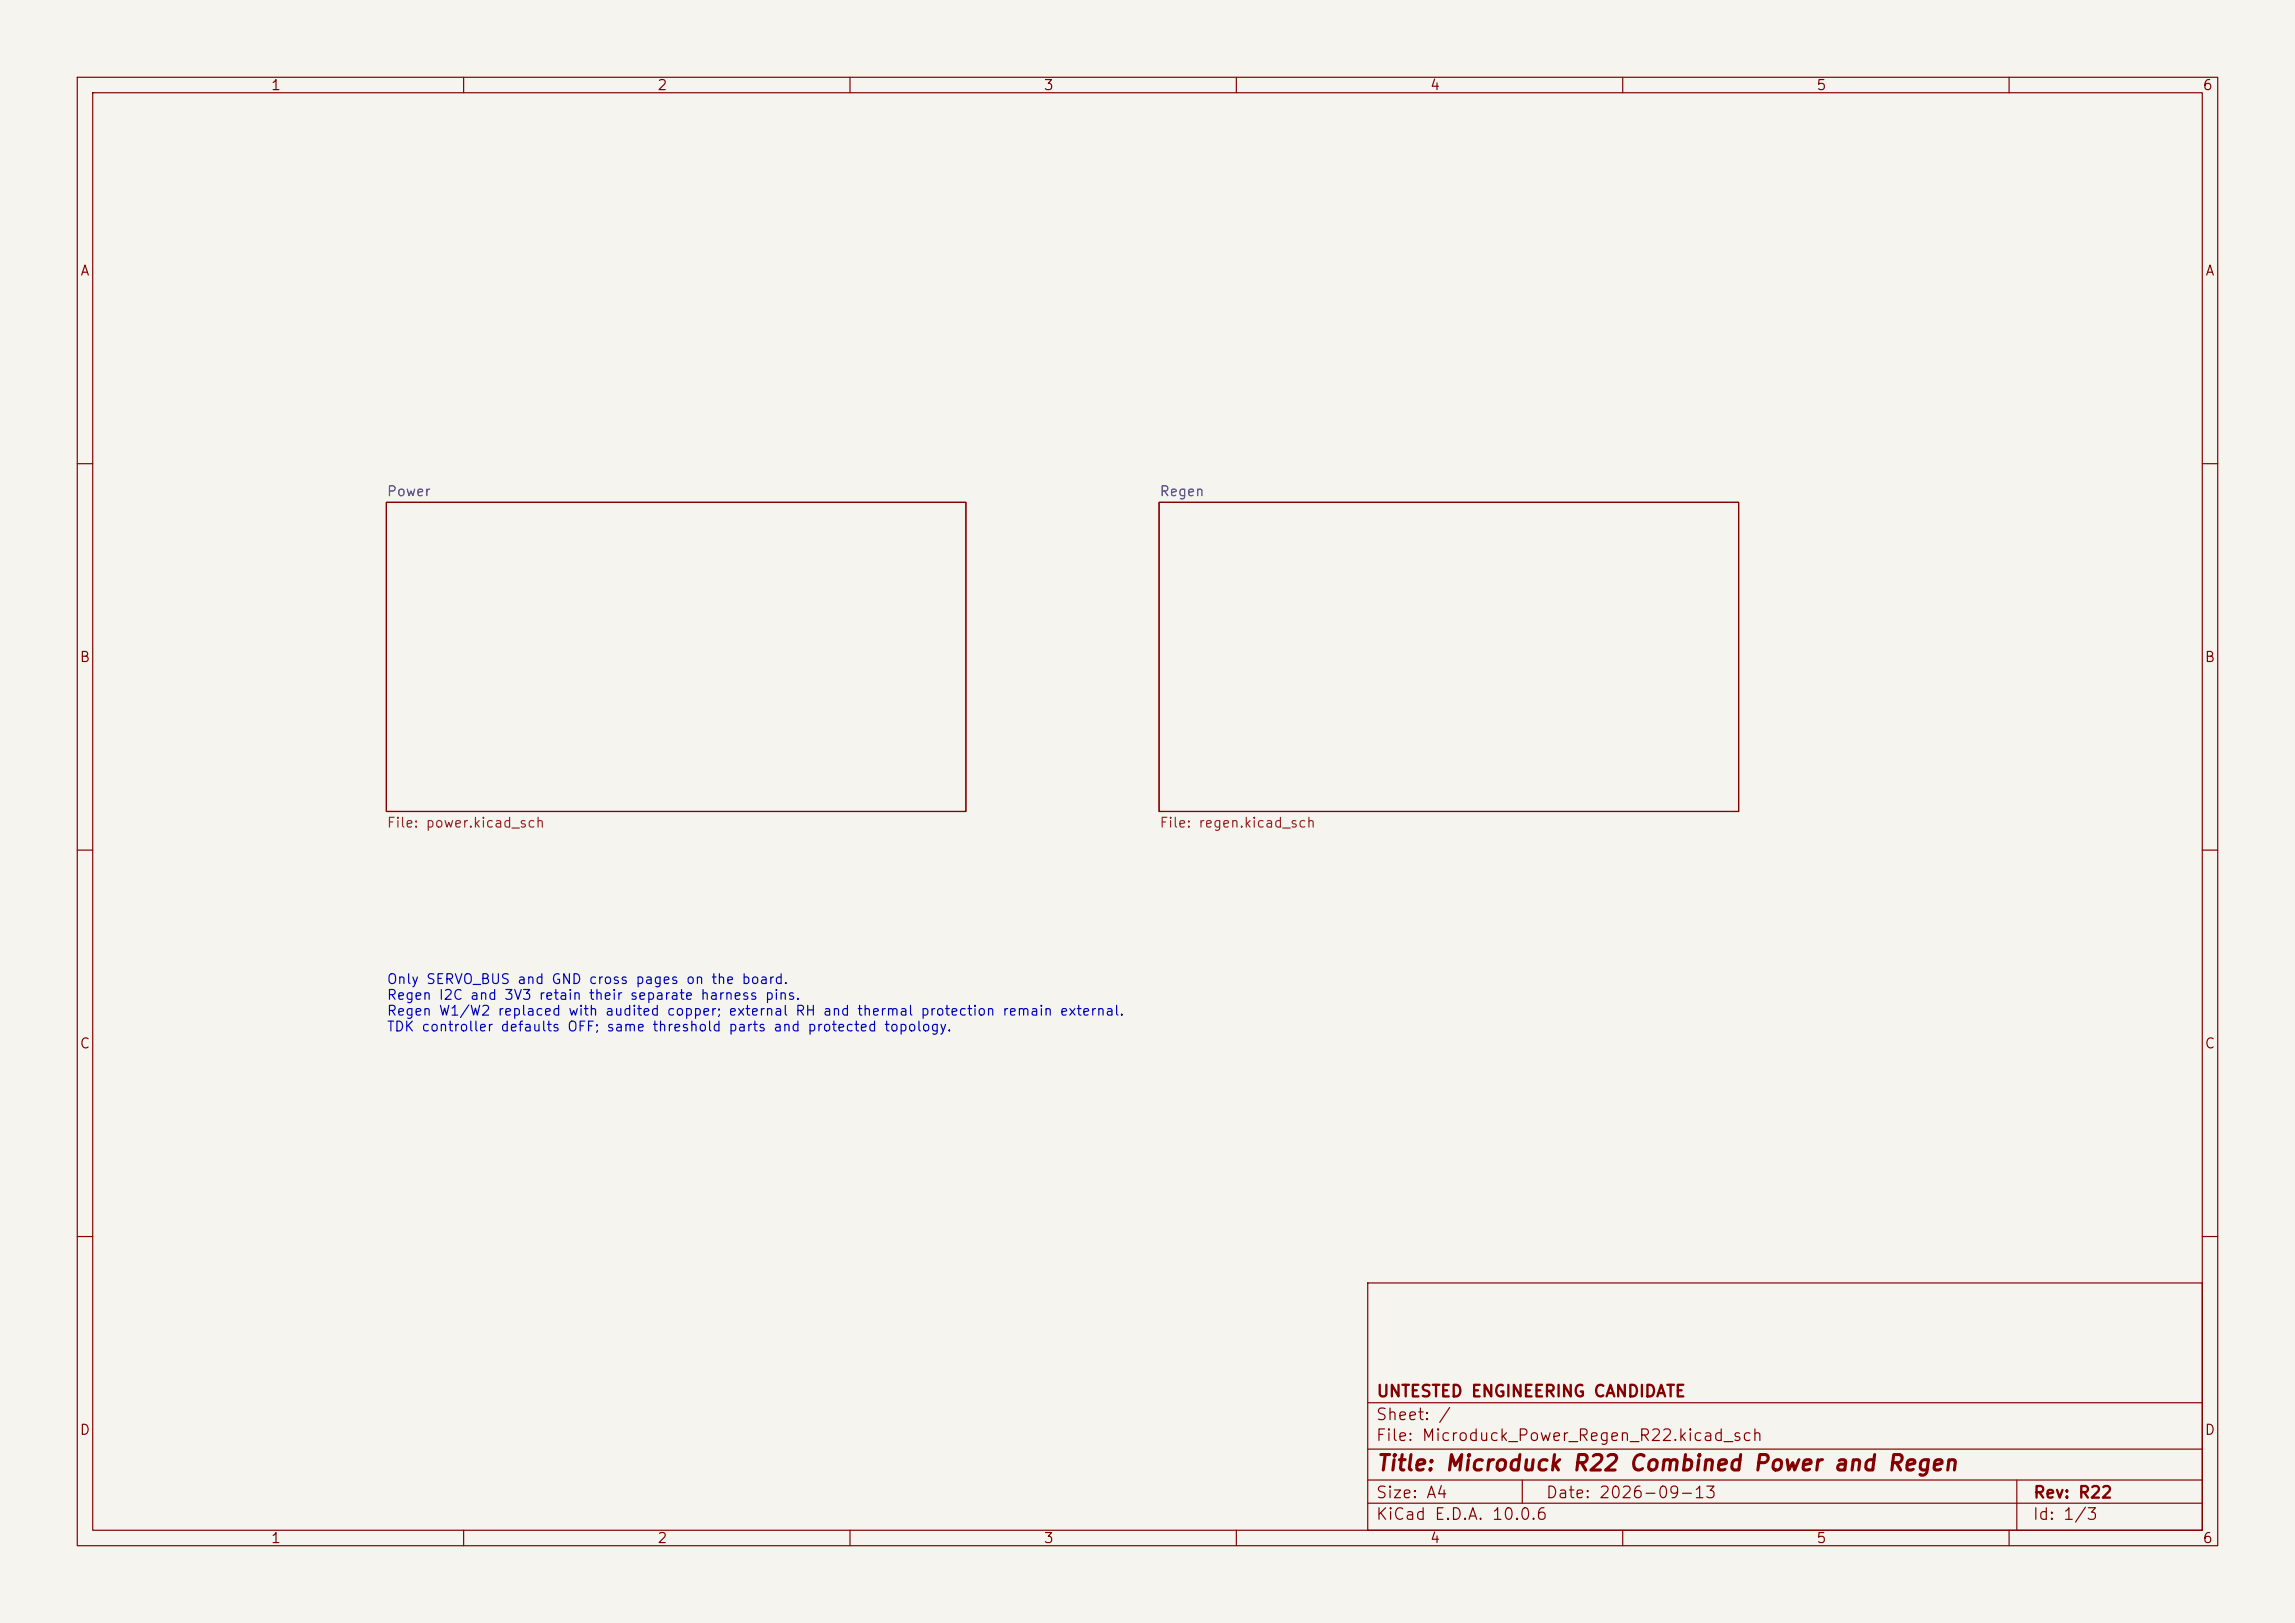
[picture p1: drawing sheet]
<svg xmlns="http://www.w3.org/2000/svg" width="297mm" height="210mm" viewBox="0 0 297 210" stroke-linecap="round" stroke-linejoin="round" font-family="sans-serif">
<defs><g id="words">
<text font-size="2" fill="#840000" x="178" y="190.8">Title: Microduck R22 Combined Power and Regen</text>
<g font-size="1.5" fill="#840000">
<text x="178" y="184.1">Sheet: /</text>
<text x="178" y="181.1">UNTESTED ENGINEERING CANDIDATE</text>
<text x="178" y="186.8">File: Microduck_Power_Regen_R22.kicad_sch</text>
<text x="178" y="197">KiCad E.D.A. 10.0.6</text>
<text x="178" y="194.2">Size: A4</text>
<text x="200" y="194.2">Date: 2026-09-13</text>
<text x="263" y="197">Id: 1/3</text>
<text x="263" y="194.2">Rev: R22</text>
</g>
<g font-size="1.3" fill="#840000">
<text x="35" y="12">1</text>
<text x="85" y="12">2</text>
<text x="135" y="12">3</text>
<text x="185" y="12">4</text>
<text x="235" y="12">5</text>
<text x="285" y="12">6</text>
<text x="10.3" y="36">A</text>
<text x="285.3" y="36">A</text>
<text x="10.2" y="86">B</text>
<text x="285.2" y="86">B</text>
<text x="10.2" y="136">C</text>
<text x="285.2" y="136">C</text>
<text x="10.2" y="186">D</text>
<text x="285.2" y="186">D</text>
<text x="35" y="200">1</text>
<text x="85" y="200">2</text>
<text x="135" y="200">3</text>
<text x="185" y="200">4</text>
<text x="235" y="200">5</text>
<text x="285" y="200">6</text>
</g>
<g font-size="1.3" fill="#006464">
<text x="50" y="64.5">Power</text>
<text x="150" y="64.5">Regen</text>
</g>
<g font-size="1.3" fill="#725600">
<text x="50" y="107.4">File: power.kicad_sch</text>
<text x="150" y="107.4">File: regen.kicad_sch</text>
</g>
<g font-size="1.3" fill="#0000c2">
<text x="50" y="127.6">Only SERVO_BUS and GND cross pages on the board.</text>
<text x="50" y="129.7">Regen I2C and 3V3 retain their separate harness pins.</text>
<text x="50" y="131.7">Regen W1/W2 replaced with audited copper; external RH and thermal protection remain external.</text>
<text x="50" y="133.8">TDK controller defaults OFF; same threshold parts and protected topology.</text>
</g>
</g></defs>
<path d="M0 0h297v210h-297z" fill="#f5f4ef" stroke="#f5f4ef" stroke-width=".13"/>
<g fill="none" stroke="#840000" stroke-width=".15">
<path d="M10 10h277v190h-277zM12 12h273v186h-273zM60 10v2M110 10v2M160 10v2M210 10v2M260 10v2M10 60h2M50 65h75v40h-75zM150 65h75v40h-75zM285 60h2M10 110h2"/>
<path d="M285 110h2M10 160h2M177 166h108v32h-108zM285 160h2M60 198v2M110 198v2M160 198v2M177 194.5h108M177 191.5h108M177 187.5h108M177 181.5h108M197 191.5v3"/>
<path d="M210 198v2M260 198v2M261 191.5v6.5"/>
</g>
<use href="#words"/>
</svg>
